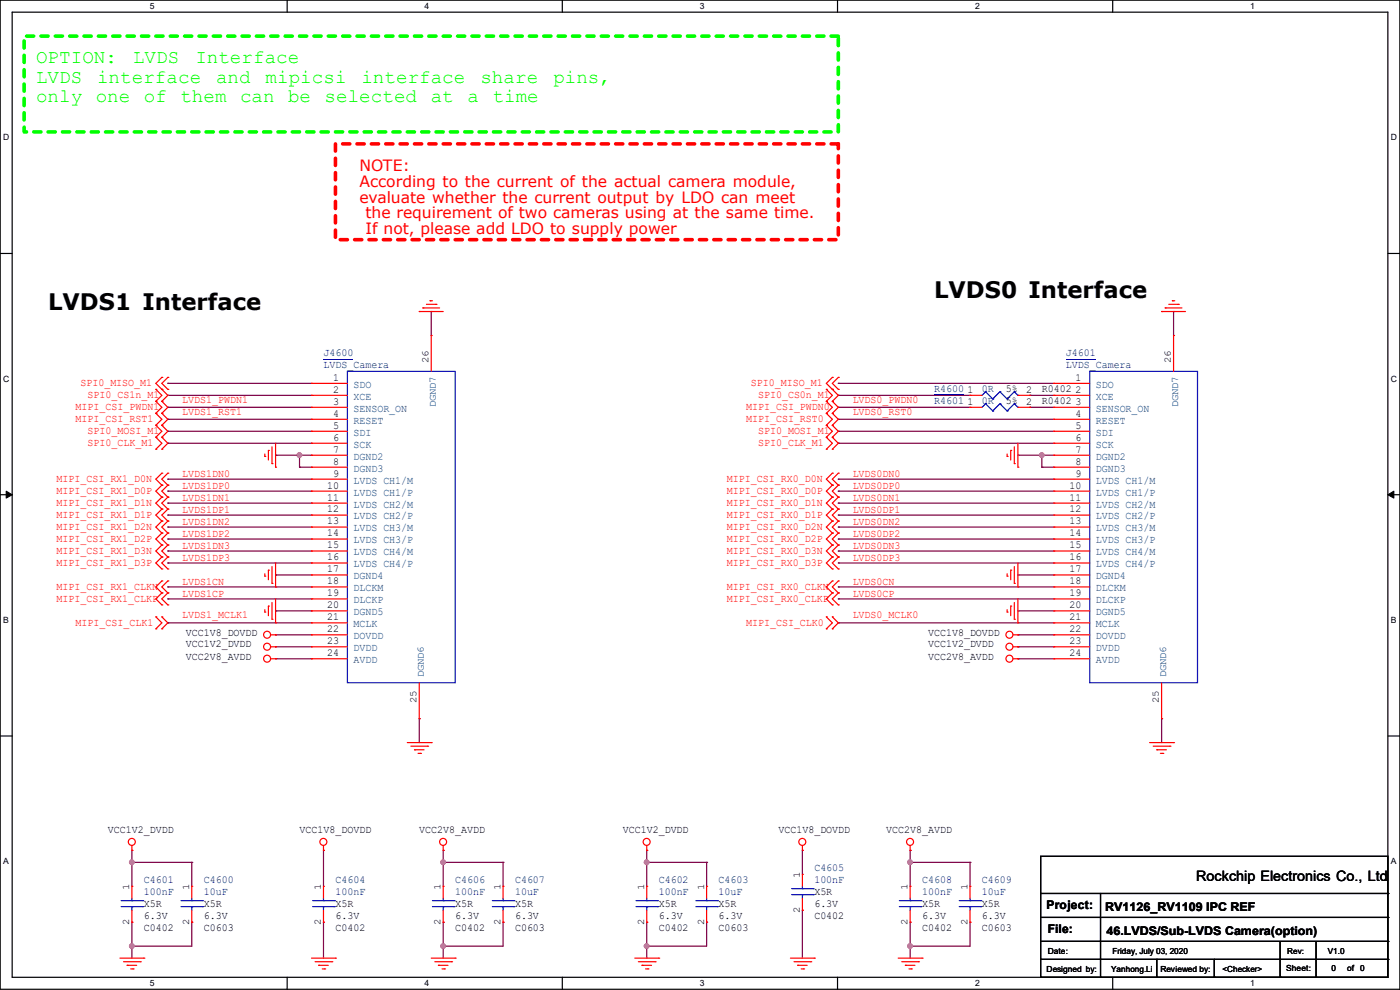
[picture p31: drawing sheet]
<svg xmlns="http://www.w3.org/2000/svg" width="297mm" height="210mm" viewBox="0 0 297 210" stroke-linecap="round" stroke-linejoin="round" font-family="sans-serif">
<defs><g id="words">
<g font-size="4.8">
<text x="10.2" y="65.8">LVDS1 Interface</text>
<text x="198.2" y="63.3">LVDS0 Interface</text>
</g>
<g font-size="4.1" fill="#0f0">
<text x="7.7" y="13.5">OPTION:</text>
<text x="7.7" y="17.5">LVDS</text>
<text x="20.6" y="17.5">interface</text>
<text x="28.2" y="13.5">LVDS</text>
<text x="41.4" y="13.5">Interface</text>
<text x="45.8" y="17.5">and</text>
<text x="56.3" y="17.5">mipicsi</text>
<text x="76.7" y="17.5">interface</text>
<text x="101.9" y="17.5">share</text>
<text x="117.4" y="17.5">pins,</text>
<text x="7.7" y="21.6">only</text>
<text x="20.3" y="21.6">one</text>
<text x="30.5" y="21.6">of</text>
<text x="38.3" y="21.6">them</text>
<text x="50.9" y="21.6">can</text>
<text x="61.1" y="21.6">be</text>
<text x="68.9" y="21.6">selected</text>
<text x="91.4" y="21.6">at</text>
<text x="99.2" y="21.6">a</text>
<text x="104.5" y="21.6">time</text>
</g>
<g font-size="3.3" fill="#f00">
<text x="76.2" y="36.4">NOTE:</text>
<text x="76.2" y="39.7">According to the current of the actual camera module,</text>
<text x="76.2" y="43">evaluate whether the current output by LDO can meet</text>
<text x="77.5" y="46.3">the requirement of two cameras using at the same time.</text>
<text x="77.5" y="49.6">If not, please add LDO to supply power</text>
</g>
<text font-size="3" x="253.8" y="186.9">Rockchip Electronics Co., Ltd</text>
<g font-size="2.5">
<text x="222" y="192.9">Project:</text>
<text x="222.3" y="198">File:</text>
<text x="234.5" y="193.2">RV1126_RV1109 IPC REF</text>
<text x="234.7" y="198.2">46.LVDS/Sub-LVDS Camera(option)</text>
</g>
<g font-size="2.3" fill="#000080">
<text x="68.6" y="75.6">J4600</text>
<text x="226.1" y="75.6">J4601</text>
<text x="68.6" y="78.1">LVDS_Camera</text>
<text x="198.2" y="83.2">R4600</text>
<text x="208.3" y="83.2">0R</text>
<text x="226.1" y="78.1">LVDS_Camera</text>
<text x="198.2" y="85.7">R4601</text>
<text x="208.3" y="85.7">0R</text>
<text x="172.8" y="184.8">C4605</text>
<text x="30.5" y="187.3">C4601</text>
<text x="30.5" y="189.9">100nF</text>
<text x="43.2" y="187.3">C4600</text>
<text x="43.2" y="189.9">10uF</text>
<text x="71.2" y="187.3">C4604</text>
<text x="71.2" y="189.9">100nF</text>
<text x="96.6" y="187.3">C4606</text>
<text x="96.6" y="189.9">100nF</text>
<text x="109.3" y="187.3">C4607</text>
<text x="109.3" y="189.9">10uF</text>
<text x="139.7" y="187.3">C4602</text>
<text x="139.7" y="189.9">100nF</text>
<text x="152.4" y="187.3">C4603</text>
<text x="152.4" y="189.9">10uF</text>
<text x="172.8" y="187.3">100nF</text>
<text x="195.6" y="187.3">C4608</text>
<text x="195.6" y="189.9">100nF</text>
<text x="208.3" y="187.3">C4609</text>
<text x="208.3" y="189.9">10uF</text>
</g>
<g font-size="2.3" fill="#f00">
<text x="17.1" y="81.9">SPI0_MISO_M1</text>
<text x="159.3" y="81.9">SPI0_MISO_M1</text>
<text x="16" y="87">MIPI_CSI_PWDN1</text>
<text x="16" y="89.5">MIPI_CSI_RST1</text>
<text x="18.6" y="84.5">SPI0_CS1n_M1</text>
<text x="38.7" y="88">LVDS1_RST1</text>
<text x="38.7" y="85.5">LVDS1_PWDN1</text>
<text x="158.3" y="87">MIPI_CSI_PWDN0</text>
<text x="158.3" y="89.5">MIPI_CSI_RST0</text>
<text x="160.8" y="84.5">SPI0_CS0n_M1</text>
<text x="180.9" y="88">LVDS0_RST0</text>
<text x="180.9" y="85.5">LVDS0_PWDN0</text>
<text x="18.6" y="92.1">SPI0_MOSI_M1</text>
<text x="18.6" y="94.6">SPI0_CLK_M1</text>
<text x="160.8" y="92.1">SPI0_MOSI_M1</text>
<text x="160.8" y="94.6">SPI0_CLK_M1</text>
<text x="38.7" y="101.1">LVDS1DN0</text>
<text x="180.9" y="101.1">LVDS0DN0</text>
<text x="12" y="107.3">MIPI_CSI_RX1_D1N</text>
<text x="12" y="102.2">MIPI_CSI_RX1_D0N</text>
<text x="12" y="104.8">MIPI_CSI_RX1_D0P</text>
<text x="38.7" y="103.7">LVDS1DP0</text>
<text x="38.7" y="106.2">LVDS1DN1</text>
<text x="154.2" y="107.3">MIPI_CSI_RX0_D1N</text>
<text x="154.2" y="102.2">MIPI_CSI_RX0_D0N</text>
<text x="154.2" y="104.8">MIPI_CSI_RX0_D0P</text>
<text x="180.9" y="103.7">LVDS0DP0</text>
<text x="180.9" y="106.2">LVDS0DN1</text>
<text x="12" y="112.4">MIPI_CSI_RX1_D2N</text>
<text x="12" y="109.9">MIPI_CSI_RX1_D1P</text>
<text x="38.7" y="108.8">LVDS1DP1</text>
<text x="38.7" y="113.8">LVDS1DP2</text>
<text x="38.7" y="111.3">LVDS1DN2</text>
<text x="154.2" y="112.4">MIPI_CSI_RX0_D2N</text>
<text x="154.2" y="109.9">MIPI_CSI_RX0_D1P</text>
<text x="180.9" y="108.8">LVDS0DP1</text>
<text x="180.9" y="113.8">LVDS0DP2</text>
<text x="180.9" y="111.3">LVDS0DN2</text>
<text x="12" y="117.5">MIPI_CSI_RX1_D3N</text>
<text x="12" y="114.9">MIPI_CSI_RX1_D2P</text>
<text x="38.7" y="116.4">LVDS1DN3</text>
<text x="38.7" y="118.9">LVDS1DP3</text>
<text x="154.2" y="117.5">MIPI_CSI_RX0_D3N</text>
<text x="154.2" y="114.9">MIPI_CSI_RX0_D2P</text>
<text x="180.9" y="116.4">LVDS0DN3</text>
<text x="180.9" y="118.9">LVDS0DP3</text>
<text x="12" y="125.1">MIPI_CSI_RX1_CLKN</text>
<text x="12" y="120">MIPI_CSI_RX1_D3P</text>
<text x="38.7" y="124">LVDS1CN</text>
<text x="154.2" y="125.1">MIPI_CSI_RX0_CLKN</text>
<text x="154.2" y="120">MIPI_CSI_RX0_D3P</text>
<text x="180.9" y="124">LVDS0CN</text>
<text x="12" y="127.6">MIPI_CSI_RX1_CLKP</text>
<text x="38.7" y="126.5">LVDS1CP</text>
<text x="38.7" y="131.2">LVDS1_MCLK1</text>
<text x="154.2" y="127.6">MIPI_CSI_RX0_CLKP</text>
<text x="180.9" y="126.5">LVDS0CP</text>
<text x="180.9" y="131.2">LVDS0_MCLK0</text>
<text x="16" y="132.7">MIPI_CSI_CLK1</text>
<text x="158.3" y="132.7">MIPI_CSI_CLK0</text>
</g>
<g font-size="2.3">
<text x="70.7" y="80.8">1</text>
<text x="70.7" y="83.3">2</text>
<text x="205.3" y="83.3">1</text>
<text x="213.4" y="83.2">5%</text>
<text x="217.7" y="83.3">2</text>
<text x="221" y="83.2">R0402</text>
<text x="228.1" y="80.8">1</text>
<text x="228.1" y="83.3">2</text>
<text x="70.7" y="85.9">3</text>
<text x="70.7" y="88.4">4</text>
<text x="205.3" y="85.9">1</text>
<text x="213.4" y="85.7">5%</text>
<text x="217.7" y="85.9">2</text>
<text x="221" y="85.7">R0402</text>
<text x="228.1" y="85.9">3</text>
<text x="228.1" y="88.4">4</text>
<text x="70.7" y="90.9">5</text>
<text x="70.7" y="93.5">6</text>
<text x="228.1" y="90.9">5</text>
<text x="228.1" y="93.5">6</text>
<text x="70.7" y="96">7</text>
<text x="70.7" y="98.6">8</text>
<text x="70.7" y="101.1">9</text>
<text x="228.1" y="96">7</text>
<text x="228.1" y="98.6">8</text>
<text x="228.1" y="101.1">9</text>
<text x="69.4" y="103.6">10</text>
<text x="69.4" y="106.2">11</text>
<text x="226.9" y="103.6">10</text>
<text x="226.9" y="106.2">11</text>
<text x="69.4" y="108.7">12</text>
<text x="69.4" y="111.3">13</text>
<text x="69.4" y="113.8">14</text>
<text x="226.9" y="108.7">12</text>
<text x="226.9" y="111.3">13</text>
<text x="226.9" y="113.8">14</text>
<text x="69.4" y="116.3">15</text>
<text x="69.4" y="118.9">16</text>
<text x="226.9" y="116.3">15</text>
<text x="226.9" y="118.9">16</text>
<text x="69.4" y="121.4">17</text>
<text x="69.4" y="124">18</text>
<text x="226.9" y="121.4">17</text>
<text x="226.9" y="124">18</text>
<text x="69.4" y="129">20</text>
<text x="69.4" y="126.5">19</text>
<text x="69.4" y="131.6">21</text>
<text x="226.9" y="129">20</text>
<text x="226.9" y="126.5">19</text>
<text x="226.9" y="131.6">21</text>
<text x="39.4" y="137.3">VCC1V2_DVDD</text>
<text x="39.4" y="135">VCC1V8_DOVDD</text>
<text x="69.4" y="134.1">22</text>
<text x="69.4" y="136.7">23</text>
<text x="196.9" y="137.3">VCC1V2_DVDD</text>
<text x="196.9" y="135">VCC1V8_DOVDD</text>
<text x="226.9" y="134.1">22</text>
<text x="226.9" y="136.7">23</text>
<text x="39.4" y="140.1">VCC2V8_AVDD</text>
<text x="69.4" y="139.2">24</text>
<text x="196.9" y="140.1">VCC2V8_AVDD</text>
<text x="226.9" y="139.2">24</text>
<text x="22.9" y="176.7">VCC1V2_DVDD</text>
<text x="63.5" y="176.7">VCC1V8_DOVDD</text>
<text x="88.9" y="176.7">VCC2V8_AVDD</text>
<text x="132.1" y="176.7">VCC1V2_DVDD</text>
<text x="165.1" y="176.7">VCC1V8_DOVDD</text>
<text x="188" y="176.7">VCC2V8_AVDD</text>
<text x="172.8" y="189.9">X5R</text>
<text x="30.5" y="197.5">C0402</text>
<text x="30.5" y="192.4">X5R</text>
<text x="30.5" y="194.9">6.3V</text>
<text x="43.2" y="197.5">C0603</text>
<text x="43.2" y="192.4">X5R</text>
<text x="43.2" y="194.9">6.3V</text>
<text x="71.2" y="197.5">C0402</text>
<text x="71.2" y="192.4">X5R</text>
<text x="71.2" y="194.9">6.3V</text>
<text x="96.6" y="197.5">C0402</text>
<text x="96.6" y="192.4">X5R</text>
<text x="96.6" y="194.9">6.3V</text>
<text x="109.3" y="197.5">C0603</text>
<text x="109.3" y="192.4">X5R</text>
<text x="109.3" y="194.9">6.3V</text>
<text x="139.7" y="197.5">C0402</text>
<text x="139.7" y="192.4">X5R</text>
<text x="139.7" y="194.9">6.3V</text>
<text x="152.4" y="197.5">C0603</text>
<text x="152.4" y="192.4">X5R</text>
<text x="152.4" y="194.9">6.3V</text>
<text x="172.8" y="194.9">C0402</text>
<text x="172.8" y="192.4">6.3V</text>
<text x="195.6" y="197.5">C0402</text>
<text x="195.6" y="192.4">X5R</text>
<text x="195.6" y="194.9">6.3V</text>
<text x="208.3" y="197.5">C0603</text>
<text x="208.3" y="192.4">X5R</text>
<text x="208.3" y="194.9">6.3V</text>
</g>
<g font-size="2.3" fill="#004080">
<text x="75" y="82.3">SDO</text>
<text x="232.5" y="82.3">SDO</text>
<text x="75" y="84.8">XCE</text>
<text x="75" y="87.3">SENSOR_ON</text>
<text x="75" y="89.9">RESET</text>
<text x="232.5" y="84.8">XCE</text>
<text x="232.5" y="87.3">SENSOR_ON</text>
<text x="232.5" y="89.9">RESET</text>
<text x="75" y="92.4">SDI</text>
<text x="75" y="95">SCK</text>
<text x="232.5" y="92.4">SDI</text>
<text x="232.5" y="95">SCK</text>
<text x="75" y="97.5">DGND2</text>
<text x="75" y="100">DGND3</text>
<text x="232.5" y="97.5">DGND2</text>
<text x="232.5" y="100">DGND3</text>
<text x="75" y="102.6">LVDS CH1/M</text>
<text x="75" y="105.1">LVDS CH1/P</text>
<text x="75" y="107.7">LVDS CH2/M</text>
<text x="232.5" y="102.6">LVDS CH1/M</text>
<text x="232.5" y="105.1">LVDS CH1/P</text>
<text x="232.5" y="107.7">LVDS CH2/M</text>
<text x="75" y="110.2">LVDS CH2/P</text>
<text x="75" y="112.7">LVDS CH3/M</text>
<text x="232.5" y="110.2">LVDS CH2/P</text>
<text x="232.5" y="112.7">LVDS CH3/M</text>
<text x="75" y="115.3">LVDS CH3/P</text>
<text x="75" y="117.8">LVDS CH4/M</text>
<text x="232.5" y="115.3">LVDS CH3/P</text>
<text x="232.5" y="117.8">LVDS CH4/M</text>
<text x="75" y="120.4">LVDS CH4/P</text>
<text x="75" y="122.9">DGND4</text>
<text x="75" y="125.4">DLCKM</text>
<text x="232.5" y="120.4">LVDS CH4/P</text>
<text x="232.5" y="122.9">DGND4</text>
<text x="232.5" y="125.4">DLCKM</text>
<text x="75" y="130.5">DGND5</text>
<text x="75" y="128">DLCKP</text>
<text x="232.5" y="130.5">DGND5</text>
<text x="232.5" y="128">DLCKP</text>
<text x="75" y="133.1">MCLK</text>
<text x="75" y="135.6">DOVDD</text>
<text x="232.5" y="133.1">MCLK</text>
<text x="232.5" y="135.6">DOVDD</text>
<text x="75" y="138.1">DVDD</text>
<text x="75" y="140.7">AVDD</text>
<text x="232.5" y="138.1">DVDD</text>
<text x="232.5" y="140.7">AVDD</text>
</g>
<g font-size="2.1">
<text x="90.9" y="77" transform="rotate(-90 90.9 77)">26</text>
<text x="248.4" y="77" transform="rotate(-90 248.4 77)">26</text>
<text x="88.4" y="149.1" transform="rotate(-90 88.4 149.1)">25</text>
<text x="245.9" y="149.1" transform="rotate(-90 245.9 149.1)">25</text>
<text x="27.4" y="188.8" transform="rotate(-90 27.4 188.8)">1</text>
<text x="40.1" y="188.8" transform="rotate(-90 40.1 188.8)">1</text>
<text x="68.1" y="188.8" transform="rotate(-90 68.1 188.8)">1</text>
<text x="93.5" y="188.8" transform="rotate(-90 93.5 188.8)">1</text>
<text x="106.2" y="188.8" transform="rotate(-90 106.2 188.8)">1</text>
<text x="136.7" y="188.8" transform="rotate(-90 136.7 188.8)">1</text>
<text x="149.4" y="188.8" transform="rotate(-90 149.4 188.8)">1</text>
<text x="169.7" y="186.2" transform="rotate(-90 169.7 186.2)">1</text>
<text x="192.5" y="188.8" transform="rotate(-90 192.5 188.8)">1</text>
<text x="205.2" y="188.8" transform="rotate(-90 205.2 188.8)">1</text>
<text x="27.4" y="196.1" transform="rotate(-90 27.4 196.1)">2</text>
<text x="40.1" y="196.1" transform="rotate(-90 40.1 196.1)">2</text>
<text x="68.1" y="196.1" transform="rotate(-90 68.1 196.1)">2</text>
<text x="93.5" y="196.1" transform="rotate(-90 93.5 196.1)">2</text>
<text x="106.2" y="196.1" transform="rotate(-90 106.2 196.1)">2</text>
<text x="136.7" y="196.1" transform="rotate(-90 136.7 196.1)">2</text>
<text x="149.4" y="196.1" transform="rotate(-90 149.4 196.1)">2</text>
<text x="169.7" y="193.6" transform="rotate(-90 169.7 193.6)">2</text>
<text x="192.5" y="196.1" transform="rotate(-90 192.5 196.1)">2</text>
<text x="205.2" y="196.1" transform="rotate(-90 205.2 196.1)">2</text>
</g>
<g font-size="2.1" fill="#004080">
<text x="92.5" y="86.4" transform="rotate(-90 92.5 86.4)">DGND7</text>
<text x="249.9" y="86.4" transform="rotate(-90 249.9 86.4)">DGND7</text>
<text x="89.9" y="143.6" transform="rotate(-90 89.9 143.6)">DGND6</text>
<text x="247.4" y="143.6" transform="rotate(-90 247.4 143.6)">DGND6</text>
</g>
<g font-size="1.8">
<text x="31.8" y="1.9">5</text>
<text x="90.1" y="1.9">4</text>
<text x="148.5" y="1.9">3</text>
<text x="206.8" y="1.9">2</text>
<text x="265.2" y="1.9">1</text>
<text x=".7" y="29.8">D</text>
<text x="295.1" y="29.8">D</text>
<text x=".7" y="80.9">C</text>
<text x="295.1" y="80.9">C</text>
<text x=".7" y="132.1">B</text>
<text x="295.1" y="132.1">B</text>
<text x=".7" y="183.3">A</text>
<text x="295.1" y="183.3">A</text>
<text x="222.3" y="202.3">Date:</text>
<text x="236" y="202.3">Friday, July 03, 2020</text>
<text x="281.7" y="202.3">V1.0</text>
<text x="31.8" y="209.2">5</text>
<text x="90.1" y="209.2">4</text>
<text x="148.5" y="209.2">3</text>
<text x="206.8" y="209.2">2</text>
<text x="222" y="206.1">Designed by:</text>
<text x="235.7" y="206.1">Yanhong.Li</text>
<text x="246.2" y="206.1">Reviewed by:</text>
<text x="259.4" y="206.1">&lt;Checker&gt;</text>
<text x="265.2" y="209.2">1</text>
<text x="272.8" y="205.9">Sheet:</text>
<text x="282.5" y="205.9">0</text>
<text x="285.8" y="205.9">of 0</text>
</g>
<text font-size="1.7" x="273.1" y="202.3">Rev:</text>
</g></defs>
<path d="M0 0h297v209.8h-297zM2.6 2.6h291.8v204.7h-291.8z" fill="none" stroke="#000" stroke-width=".25"/>
<g fill="#fff">
<path d="M31.7 .3h1v2h-1z"/>
<path d="M31.7 207.6h1v1.9h-1z"/>
</g>
<path d="M60.9 0v2.6M60.9 207.3v2.5" fill="none" stroke="#000" stroke-width=".25"/>
<g fill="#fff">
<path d="M90.1 .3h1v2h-1z"/>
<path d="M90.1 207.6h1v1.9h-1z"/>
</g>
<path d="M119.3 0v2.6M119.3 207.3v2.5" fill="none" stroke="#000" stroke-width=".25"/>
<g fill="#fff">
<path d="M148.5 .3h.9v2h-.9z"/>
<path d="M148.5 207.6h.9v1.9h-.9z"/>
</g>
<path d="M177.7 0v2.6M177.7 207.3v2.5" fill="none" stroke="#000" stroke-width=".25"/>
<g fill="#fff">
<path d="M206.8 .3h1v2h-1z"/>
<path d="M206.8 207.6h1v1.9h-1z"/>
</g>
<path d="M236.1 0v2.6M236.1 207.3v2.5" fill="none" stroke="#000" stroke-width=".25"/>
<g fill="#fff">
<path d="M265.2 .3h1v2h-1z"/>
<path d="M265.2 207.6h1v1.9h-1z"/>
<path d="M.7 28.2h1.2v1.9h-1.2z"/>
<path d="M295.1 28.2h1.2v1.9h-1.2z"/>
<path d="M.7 79.3h1.2v2h-1.2z"/>
<path d="M295.1 79.3h1.2v2h-1.2z"/>
</g>
<path d="M0 53.8h2.6M294.4 53.8h2.6" fill="none" stroke="#000" stroke-width=".25"/>
<g fill="#fff">
<path d="M.7 130.5h1.2v2h-1.2z"/>
<path d="M295.1 130.5h1.1v2h-1.1z"/>
</g>
<path d="M0 104.9h2.6M294.4 104.9h2.6" fill="none" stroke="#000" stroke-width=".25"/>
<path d="M1.3 104.2l1.3 .7-1.3 .8zM294.4 104.9l1.3-.7v1.5z" fill="#000" stroke="#000" stroke-width=".21"/>
<g fill="#fff">
<path d="M.7 181.7h1.2v2h-1.2z"/>
<path d="M295.1 181.7h1.1v2h-1.1z"/>
</g>
<g fill="none" stroke="#000" stroke-width=".25">
<path d="M0 156.1h2.6M294.4 156.1h2.6M220.8 181.7h73.6v25.6h-73.6zM220.8 189.5h73.6M220.8 194.6h73.6M220.8 199.7h73.6M233.5 189.5v17.8M271.6 199.7v7.6M279.2 199.7v7.6M294.4 189.5h.1M294.4 194.6h.1M294.4 199.7h.1"/>
<path d="M220.8 203.5h73.6M233.5 207.3h.1M245.4 207.3h.1M245.4 203.5v3.8M257.6 207.3h.1M257.6 203.5v3.8M271.6 207.3h.1M279.2 207.3h.1M294.4 203.5h.1"/>
</g>
<path d="M71.2 30.5h106.6v20.3h-106.6z" fill="none" stroke="#f00" stroke-width=".76" stroke-dasharray="1.5 1.5"/>
<path d="M5.1 7.7h172.7v20.3h-172.7z" fill="none" stroke="#0f0" stroke-width=".76" stroke-dasharray="1.5 1.5"/>
<g fill="none" stroke="#800040" stroke-width=".25">
<path d="M91.5 66.1h.1M91.5 66.1v5.1M249 66.1h.1M249 66.1v5.1M35.6 94h.1M35.6 88.9h.1M35.6 81.3h.1M35.6 83.9h.1M35.6 91.5h.1M35.6 86.4h.1M35.6 94h30.5M35.6 88.9h30.5"/>
<path d="M35.6 81.3h30.5M35.6 83.9h30.5M35.6 91.5h30.5M35.6 86.4h30.5M58.5 96.6h.1M58.5 96.6h7.6M63.5 99.1h.1M63.5 96.6h.1M63.5 99.1h2.6M63.5 96.6v2.5M177.8 94h.1M177.8 88.9h.1"/>
<path d="M177.8 91.5h.1M177.8 86.4h.1M177.8 81.3h.1M177.8 83.9h.1M177.8 94h45.8M177.8 88.9h45.8M177.8 81.3h45.8M177.8 83.9h28M177.8 91.5h45.8M177.8 86.4h28M215.9 96.6h.1M215.9 96.6h7.7"/>
<path d="M218.5 83.9h.1M218.5 86.4h.1M218.5 83.9h5.1M218.5 86.4h5.1M221 99.1h.1M221 96.6h.1M221 99.1h2.6M221 96.6v2.5M35.6 101.6h.1M35.6 104.2h.1M35.6 106.7h.1M35.6 109.3h.1"/>
<path d="M35.6 114.3h.1M35.6 111.8h.1M35.6 116.9h.1M35.6 119.4h.1M35.6 101.6h30.5M35.6 104.2h30.5M35.6 106.7h30.5M35.6 109.3h30.5M35.6 114.3h30.5M35.6 111.8h30.5M35.6 116.9h30.5M35.6 119.4h30.5"/>
<path d="M177.8 101.6h.1M177.8 104.2h.1M177.8 106.7h.1M177.8 109.3h.1M177.8 114.3h.1M177.8 111.8h.1M177.8 116.9h.1M177.8 119.4h.1M177.8 101.6h45.8M177.8 104.2h45.8M177.8 106.7h45.8M177.8 109.3h45.8"/>
<path d="M177.8 114.3h45.8M177.8 111.8h45.8M177.8 116.9h45.8M177.8 119.4h45.8M35.6 124.5h.1M35.6 127h.1M35.6 132.1h.1M35.6 124.5h30.5M35.6 127h30.5M35.6 132.1h30.5M58.5 129.6h.1M58.5 122h.1"/>
<path d="M58.5 134.7h.1M58.5 137.2h.1M58.5 139.7h.1M58.5 129.6h7.6M58.5 122h7.6M58.5 134.7h7.6M58.5 137.2h7.6M58.5 139.7h7.6M177.8 124.5h.1M177.8 127h.1M177.8 132.1h.1M177.8 124.5h45.8"/>
<path d="M177.8 127h45.8M177.8 132.1h45.8M215.9 129.6h.1M215.9 122h.1M215.9 134.7h.1M215.9 137.2h.1M215.9 139.7h.1M215.9 129.6h7.7M215.9 122h7.7M215.9 134.7h7.7M215.9 137.2h7.7M215.9 139.7h7.7"/>
<path d="M88.9 152.4h.1M88.9 152.4v5.1M246.4 152.4h.1M246.4 152.4v5.1M28 182.9h.1M28 180.4h.1M28 195.6h.1M28 182.9h12.7M28 180.4v7.6M28 195.6v7.6M40.7 195.6h.1M40.7 182.9h.1"/>
<path d="M40.7 182.9v5.1M40.7 195.6v5.1h-12.7M68.6 180.4h.1M68.6 195.6h.1M68.6 180.4v7.6M68.6 195.6v7.6M94 182.9h.1M94 180.4h.1M94 195.6h.1M94 182.9h12.7M94 180.4v7.6M94 195.6v7.6"/>
<path d="M106.7 195.6h.1M106.7 182.9h.1M106.7 195.6v5.1h-12.7M106.7 182.9v5.1M137.2 182.9h.1M137.2 180.4h.1M137.2 195.6h.1M137.2 182.9h12.7M137.2 180.4v7.6M137.2 195.6v7.6M149.9 195.6h.1M149.9 182.9h.1"/>
<path d="M149.9 195.6v5.1h-12.7M149.9 182.9v5.1M170.2 180.4h.1M170.2 193.1h.1M170.2 180.4v5.1M170.2 193.1v10.1M193.1 182.9h.1M193.1 180.4h.1M193.1 195.6h.1M193.1 182.9h12.7M193.1 180.4v7.6M193.1 195.6v7.6"/>
<path d="M205.8 195.6h.1M205.8 182.9h.1M205.8 195.6v5.1h-12.7M205.8 182.9v5.1M28 200.7h.1M94 200.7h.1M137.2 200.7h.1M193.1 200.7h.1"/>
</g>
<g fill="#f0f" stroke="#f0f" stroke-width=".25">
<circle cx="28" cy="200.7" r=".49"/>
<circle cx="94" cy="200.7" r=".49"/>
<circle cx="137.2" cy="200.7" r=".49"/>
<circle cx="193.1" cy="200.7" r=".49"/>
<circle cx="28" cy="182.9" r=".49"/>
<circle cx="94" cy="182.9" r=".49"/>
<circle cx="137.2" cy="182.9" r=".49"/>
<circle cx="193.1" cy="182.9" r=".49"/>
<circle cx="63.5" cy="96.5" r=".49"/>
<circle cx="221" cy="96.5" r=".49"/>
</g>
<g fill="none" stroke="#f00" stroke-width=".25">
<path d="M88.9 66.1h.1M88.9 66.1h5.1M89.7 65.3h.1M89.7 65.3h3.6M90.5 64.6h2M91.2 63.8h.1M91.2 63.8h.5M91.5 71.2h.1M91.5 71.2v7.6M92.5 64.6h.1M246.4 66.1h.1M246.4 66.1h5.1"/>
<path d="M247.2 65.3h.1M247.2 65.3h3.5M247.9 64.6h2.1M248.7 63.8h.1M248.7 63.8h.5M249 71.2h.1M249 71.2v7.6M250 64.6h.1M33.1 85.1h.1M33.1 82.6h.1M33.1 87.7h.1M33.1 90.2h.1"/>
<path d="M33.1 92.8h.1M33.1 95.3h.1M33.1 82.6l1.2 1.3-1.2 1.2M33.1 85.1l1.2 1.3-1.2 1.3M33.1 87.7l1.2 1.2-1.2 1.3M33.1 90.2l1.2 1.3-1.2 1.3M33.1 92.8l1.2 1.2-1.2 1.3M34.3 82.6h.1M34.3 85.1h.1M34.3 80.1h.1M34.3 87.7h.1M34.3 90.2h.1"/>
<path d="M34.3 92.8h.1M34.3 95.3h.1M34.3 80.1l-1.2 1.2 2.5 2.6-1.3 1.2M34.3 85.1l1.3 1.3-1.3 1.3M34.3 87.7l1.3 1.2-1.3 1.3M34.3 90.2l1.3 1.3-1.3 1.3M34.3 92.8l1.3 1.2-1.3 1.3M35.6 82.6h.1M35.6 80.1h.1M35.6 80.1l-1.3 1.2 1.3 1.3M56.2 96.8h.1M56.2 96.3v.5"/>
<path d="M56.9 95.5h.1M56.9 95.5v2.1M57.7 98.3h.1M57.7 94.8v3.5M58.5 99.1h.1M58.5 94v5.1M66.1 81.3h.1M66.1 83.9h.1M66.1 86.4h.1M66.1 88.9h.1M66.1 91.5h.1M66.1 94h.1"/>
<path d="M66.1 96.6h.1M66.1 99.1h.1M66.1 83.9h7.6M66.1 81.3h7.6M66.1 86.4h7.6M66.1 88.9h7.6M66.1 91.5h7.6M66.1 94h7.6M66.1 96.6h7.6M66.1 99.1h7.6M175.3 85.1h.1M175.3 82.6h.1"/>
<path d="M175.3 87.7h.1M175.3 90.2h.1M175.3 92.8h.1M175.3 95.3h.1M175.3 82.6l1.3 1.3-1.3 1.2M175.3 85.1l1.3 1.3-1.3 1.3M175.3 87.7l1.3 1.2-1.3 1.3M175.3 90.2l1.3 1.3-1.3 1.3M175.3 92.8l1.3 1.2-1.3 1.3M176.6 82.6h.1M176.6 85.1h.1M176.6 80.1h.1"/>
<path d="M176.6 87.7h.1M176.6 90.2h.1M176.6 92.8h.1M176.6 95.3h.1M176.6 80.1l-1.3 1.2 2.5 2.6-1.2 1.2M176.6 85.1l1.2 1.3-1.2 1.3M176.6 87.7l1.2 1.2-1.2 1.3M176.6 90.2l1.2 1.3-1.2 1.3M176.6 92.8l1.2 1.2-1.2 1.3M177.8 82.6h.1M177.8 80.1h.1M177.8 80.1l-1.2 1.2 1.2 1.3"/>
<path d="M205.8 83.9h.1M205.8 86.4h.1M205.8 83.9h2.5M205.8 86.4h2.5M213.7 96.8h.1M213.7 96.3v.5M214.4 95.5h.1M214.4 95.5v2.1M215.2 98.3h.1M215.2 94.8v3.5M215.9 99.1h.1M215.9 94v5.1"/>
<path d="M215.9 83.9h2.6M215.9 86.4h2.6M218.5 83.9h.1M218.5 86.4h.1M223.6 81.3h.1M223.6 83.9h.1M223.6 86.4h.1M223.6 88.9h.1M223.6 91.5h.1M223.6 94h.1M223.6 96.6h.1M223.6 99.1h.1"/>
<path d="M223.6 83.9h7.6M223.6 81.3h7.6M223.6 86.4h7.6M223.6 88.9h7.6M223.6 91.5h7.6M223.6 94h7.6M223.6 96.6h7.6M223.6 99.1h7.6M34.3 118.2h.1M34.3 115.6h.1M34.3 113.1h.1M34.3 110.5h.1"/>
<path d="M34.3 108h.1M34.3 105.5h.1M34.3 102.9h.1M34.3 100.4h.1M34.3 118.2l-1.2 1.2 1.2 1.3M34.3 115.6l-1.2 1.3 1.2 1.3M34.3 110.5l-1.2 1.3 1.2 1.3M34.3 113.1l-1.2 1.2 1.2 1.3M34.3 105.5l-1.2 1.2 1.2 1.3M34.3 108l-1.2 1.3 1.2 1.2M34.3 100.4l-1.2 1.2 1.2 1.3M34.3 102.9l-1.2 1.3 1.2 1.3"/>
<path d="M35.6 118.2h.1M35.6 115.6h.1M35.6 113.1h.1M35.6 110.5h.1M35.6 108h.1M35.6 105.5h.1M35.6 102.9h.1M35.6 100.4h.1M35.6 118.2l-1.3 1.2 1.3 1.3M35.6 115.6l-1.3 1.3 1.3 1.3M35.6 110.5l-1.3 1.3 1.3 1.3M35.6 113.1l-1.3 1.2 1.3 1.3"/>
<path d="M35.6 105.5l-1.3 1.2 1.3 1.3M35.6 108l-1.3 1.3 1.3 1.2M35.6 100.4l-1.3 1.2 1.3 1.3M35.6 102.9l-1.3 1.3 1.3 1.3M58.5 119.4v5.1M66.1 101.6h.1M66.1 104.2h.1M66.1 106.7h.1M66.1 109.3h.1M66.1 111.8h.1M66.1 114.3h.1M66.1 116.9h.1"/>
<path d="M66.1 119.4h.1M66.1 101.6h7.6M66.1 104.2h7.6M66.1 106.7h7.6M66.1 109.3h7.6M66.1 111.8h7.6M66.1 114.3h7.6M66.1 116.9h7.6M66.1 119.4h7.6M176.6 118.2h.1M176.6 115.6h.1M176.6 113.1h.1"/>
<path d="M176.6 110.5h.1M176.6 108h.1M176.6 105.5h.1M176.6 102.9h.1M176.6 100.4h.1M176.6 118.2l-1.3 1.2 1.3 1.3M176.6 115.6l-1.3 1.3 1.3 1.3M176.6 110.5l-1.3 1.3 1.3 1.3M176.6 113.1l-1.3 1.2 1.3 1.3M176.6 105.5l-1.3 1.2 1.3 1.3M176.6 108l-1.3 1.3 1.3 1.2M176.6 100.4l-1.3 1.2 1.3 1.3"/>
<path d="M176.6 102.9l-1.3 1.3 1.3 1.3M177.8 118.2h.1M177.8 115.6h.1M177.8 113.1h.1M177.8 110.5h.1M177.8 108h.1M177.8 105.5h.1M177.8 102.9h.1M177.8 100.4h.1M177.8 118.2l-1.2 1.2 1.2 1.3M177.8 115.6l-1.2 1.3 1.2 1.3M177.8 110.5l-1.2 1.3 1.2 1.3"/>
<path d="M177.8 113.1l-1.2 1.2 1.2 1.3M177.8 105.5l-1.2 1.2 1.2 1.3M177.8 108l-1.2 1.3 1.2 1.2M177.8 100.4l-1.2 1.2 1.2 1.3M177.8 102.9l-1.2 1.3 1.2 1.3M215.9 119.4v5.1M223.6 101.6h.1M223.6 104.2h.1M223.6 106.7h.1M223.6 109.3h.1M223.6 111.8h.1M223.6 114.3h.1"/>
<path d="M223.6 116.9h.1M223.6 119.4h.1M223.6 101.6h7.6M223.6 104.2h7.6M223.6 106.7h7.6M223.6 109.3h7.6M223.6 111.8h7.6M223.6 114.3h7.6M223.6 116.9h7.6M223.6 119.4h7.6M33.1 133.4h.1M33.1 130.9h.1"/>
<path d="M33.1 130.9l1.2 1.2-1.2 1.3M34.3 128.3h.1M34.3 125.8h.1M34.3 130.9h.1M34.3 133.4h.1M34.3 123.2h.1M34.3 120.7h.1M34.3 125.8l-1.2 1.2 1.2 1.3M34.3 130.9l1.3 1.2-1.3 1.3M34.3 123.2l-1.2 1.3 1.2 1.3M35.6 128.3h.1M35.6 125.8h.1"/>
<path d="M35.6 123.2h.1M35.6 120.7h.1M35.6 125.8l-1.3 1.2 1.3 1.3M35.6 123.2l-1.3 1.3 1.3 1.3M56.2 122.2h.1M56.2 129.8h.1M56.2 121.7v.5M56.2 129.3v.5M56.9 120.9h.1M56.9 128.6h.1M56.9 120.9v2.1M56.9 128.6v2"/>
<path d="M57.4 137.2h1.1M57.4 134.7h1.1M57.4 139.7h1.1M57.7 123.7h.1M57.7 131.4h.1M57.7 120.2v3.5M57.7 127.8v3.6M58.5 137.2h.1M58.5 134.7h.1M58.5 139.7h.1M58.5 124.5h.1M58.5 132.1h.1"/>
<path d="M58.5 127v5.1M66.1 122h.1M66.1 124.5h.1M66.1 129.6h.1M66.1 127h.1M66.1 132.1h.1M66.1 134.7h.1M66.1 137.2h.1M66.1 139.7h.1M66.1 137.2h7.6M66.1 134.7h7.6M66.1 139.7h7.6"/>
<path d="M66.1 122h7.6M66.1 124.5h7.6M66.1 129.6h7.6M66.1 127h7.6M66.1 132.1h7.6M175.3 133.4h.1M175.3 130.9h.1M175.3 130.9l1.3 1.2-1.3 1.3M176.6 128.3h.1M176.6 125.8h.1M176.6 130.9h.1M176.6 133.4h.1"/>
<path d="M176.6 123.2h.1M176.6 120.7h.1M176.6 125.8l-1.3 1.2 1.3 1.3M176.6 130.9l1.2 1.2-1.2 1.3M176.6 123.2l-1.3 1.3 1.3 1.3M177.8 128.3h.1M177.8 125.8h.1M177.8 123.2h.1M177.8 120.7h.1M177.8 125.8l-1.2 1.2 1.2 1.3M177.8 123.2l-1.2 1.3 1.2 1.3M213.7 122.2h.1"/>
<path d="M213.7 129.8h.1M213.7 121.7v.5M213.7 129.3v.5M214.4 120.9h.1M214.4 128.6h.1M214.4 120.9v2.1M214.4 128.6v2M214.9 137.2h1M214.9 134.7h1M214.9 139.7h1M215.2 123.7h.1M215.2 131.4h.1"/>
<path d="M215.2 120.2v3.5M215.2 127.8v3.6M215.9 137.2h.1M215.9 134.7h.1M215.9 139.7h.1M215.9 124.5h.1M215.9 132.1h.1M215.9 127v5.1M223.6 122h.1M223.6 124.5h.1M223.6 129.6h.1M223.6 127h.1"/>
<path d="M223.6 132.1h.1M223.6 134.7h.1M223.6 137.2h.1M223.6 139.7h.1M223.6 137.2h7.6M223.6 134.7h7.6M223.6 139.7h7.6M223.6 122h7.6M223.6 124.5h7.6M223.6 129.6h7.6M223.6 127h7.6M223.6 132.1h7.6"/>
<path d="M86.4 157.5h5.1M87.2 158.3h3.5M87.9 159h.1M87.9 159h2.1M88.7 159.8h.5M88.9 152.4h.1M88.9 144.8v7.6M89.2 159.8h.1M90.7 158.3h.1M91.5 157.5h.1M243.9 157.5h5.1M244.6 158.3h3.6"/>
<path d="M245.4 159h.1M245.4 159h2M246.2 159.8h.5M246.4 152.4h.1M246.4 144.8v7.6M246.7 159.8h.1M248.2 158.3h.1M249 157.5h.1M28 179.4v1M68.6 179.4v1M94 179.4v1M137.2 179.4v1"/>
<path d="M170.2 179.4v1M193.1 179.4v1M28 180.4h.1M28 188h.1M28 195.6h.1M28 188v2.5M28 193.1v2.5M40.7 188h.1M40.7 195.6h.1M40.7 188v2.5M40.7 193.1v2.5M68.6 180.4h.1"/>
<path d="M68.6 188h.1M68.6 195.6h.1M68.6 188v2.5M68.6 193.1v2.5M94 180.4h.1M94 188h.1M94 195.6h.1M94 188v2.5M94 193.1v2.5M106.7 188h.1M106.7 195.6h.1M106.7 188v2.5"/>
<path d="M106.7 193.1v2.5M137.2 180.4h.1M137.2 188h.1M137.2 195.6h.1M137.2 188v2.5M137.2 193.1v2.5M149.9 188h.1M149.9 195.6h.1M149.9 188v2.5M149.9 193.1v2.5M170.2 180.4h.1M170.2 185.5h.1"/>
<path d="M170.2 193.1h.1M170.2 185.5v2.5M170.2 190.5v2.6M193.1 180.4h.1M193.1 188h.1M193.1 195.6h.1M193.1 188v2.5M193.1 193.1v2.5M205.8 188h.1M205.8 195.6h.1M205.8 188v2.5M205.8 193.1v2.5"/>
<path d="M25.4 203.2h5.1M26.2 204h3.6M27 204.8h.1M27 204.8h2M27.7 205.5h.5M28.2 205.5h.1M29.8 204h.1M30.5 203.2h.1M66.1 203.2h5.1M66.8 204h3.6M67.6 204.8h.1M67.6 204.8h2"/>
<path d="M68.4 205.5h.5M68.9 205.5h.1M70.4 204h.1M71.2 203.2h.1M91.5 203.2h5.1M92.2 204h3.6M93 204.8h.1M93 204.8h2M93.8 205.5h.5M94.3 205.5h.1M95.8 204h.1M96.6 203.2h.1"/>
<path d="M134.7 203.2h5M135.4 204h3.6M136.2 204.8h.1M136.2 204.8h2M136.9 205.5h.6M137.5 205.5h.1M139 204h.1M139.7 203.2h.1M167.7 203.2h5.1M168.4 204h3.6M169.2 204.8h.1M169.2 204.8h2"/>
<path d="M170 205.5h.5M170.5 205.5h.1M172 204h.1M172.8 203.2h.1M190.5 203.2h5.1M191.3 204h3.6M192.1 204.8h.1M192.1 204.8h2M192.8 205.5h.5M193.3 205.5h.1M194.9 204h.1M195.6 203.2h.1"/>
<circle cx="56.7" cy="134.6" r=".74"/>
<circle cx="56.7" cy="137.2" r=".74"/>
<circle cx="56.7" cy="139.7" r=".74"/>
<circle cx="214.1" cy="134.6" r=".74"/>
<circle cx="214.1" cy="137.2" r=".74"/>
<circle cx="214.1" cy="139.7" r=".74"/>
<circle cx="28" cy="178.6" r=".74"/>
<circle cx="68.6" cy="178.6" r=".74"/>
<circle cx="94" cy="178.6" r=".74"/>
<circle cx="137.2" cy="178.6" r=".74"/>
<circle cx="170.2" cy="178.6" r=".74"/>
<circle cx="193.1" cy="178.6" r=".74"/>
</g>
<g fill="none" stroke="#00f" stroke-width=".25">
<path d="M73.7 78.8h22.9v66h-22.9zM231.2 78.8h22.8v66h-22.8zM209.1 83.1h.1M209.1 85.6h.1M209.1 83.1l-.8 .8M209.1 83.1l1.5 1.5M209.1 85.6l-.8 .8M209.1 85.6l1.5 1.6M210.6 84.6h.1M210.6 87.2h.1M212.1 83.1h.1M212.1 85.6h.1"/>
<path d="M212.1 83.1l-1.5 1.5M212.1 83.1l1.6 1.5M212.1 85.6l-1.5 1.6M212.1 85.6l1.6 1.6M213.7 84.6h.1M213.7 87.2h.1M215.2 83.1h.1M215.2 85.6h.1M215.2 83.1l-1.5 1.5M215.2 83.1l.7 .8M215.2 85.6l-1.5 1.6M215.2 85.6l.7 .8"/>
<path d="M215.9 83.9h.1M215.9 86.4h.1M25.7 192.3h4.6M25.7 191.1h4.6M28 191.1h.1M28 192.3h.1M28 190.5v.6M28 192.3v.8M30.3 192.3h.1M30.3 191.1h.1M38.4 192.3h4.6M38.4 191.1h4.6"/>
<path d="M40.7 191.1h.1M40.7 192.3h.1M40.7 190.5v.6M40.7 192.3v.8M43 192.3h.1M43 191.1h.1M66.3 192.3h4.6M66.3 191.1h4.6M68.6 191.1h.1M68.6 192.3h.1M68.6 190.5v.6M68.6 192.3v.8"/>
<path d="M70.9 192.3h.1M70.9 191.1h.1M91.7 192.3h4.6M91.7 191.1h4.6M94 191.1h.1M94 192.3h.1M94 190.5v.6M94 192.3v.8M96.3 192.3h.1M96.3 191.1h.1M104.4 192.3h4.6M104.4 191.1h4.6"/>
<path d="M106.7 191.1h.1M106.7 192.3h.1M106.7 190.5v.6M106.7 192.3v.8M109 192.3h.1M109 191.1h.1M134.9 192.3h4.6M134.9 191.1h4.6M137.2 191.1h.1M137.2 192.3h.1M137.2 190.5v.6M137.2 192.3v.8"/>
<path d="M139.5 192.3h.1M139.5 191.1h.1M147.6 192.3h4.6M147.6 191.1h4.6M149.9 191.1h.1M149.9 192.3h.1M149.9 190.5v.6M149.9 192.3v.8M152.2 192.3h.1M152.2 191.1h.1M167.9 189.8h4.6M167.9 188.5h4.6"/>
<path d="M170.2 188.5h.1M170.2 189.8h.1M170.2 188v.5M170.2 189.8v.7M172.5 189.8h.1M172.5 188.5h.1M190.8 192.3h4.6M190.8 191.1h4.6M193.1 191.1h.1M193.1 192.3h.1M193.1 190.5v.6M193.1 192.3v.8"/>
<path d="M195.4 192.3h.1M195.4 191.1h.1M203.5 192.3h4.6M203.5 191.1h4.6M205.8 191.1h.1M205.8 192.3h.1M205.8 190.5v.6M205.8 192.3v.8M208.1 192.3h.1M208.1 191.1h.1"/>
</g>
<path d="M68.6 76.2h6.4M226.1 76.2h6.4M198.2 83.8h6.3" fill="none" stroke="#000080" stroke-width=".21"/>
<use href="#words"/>
</svg>
